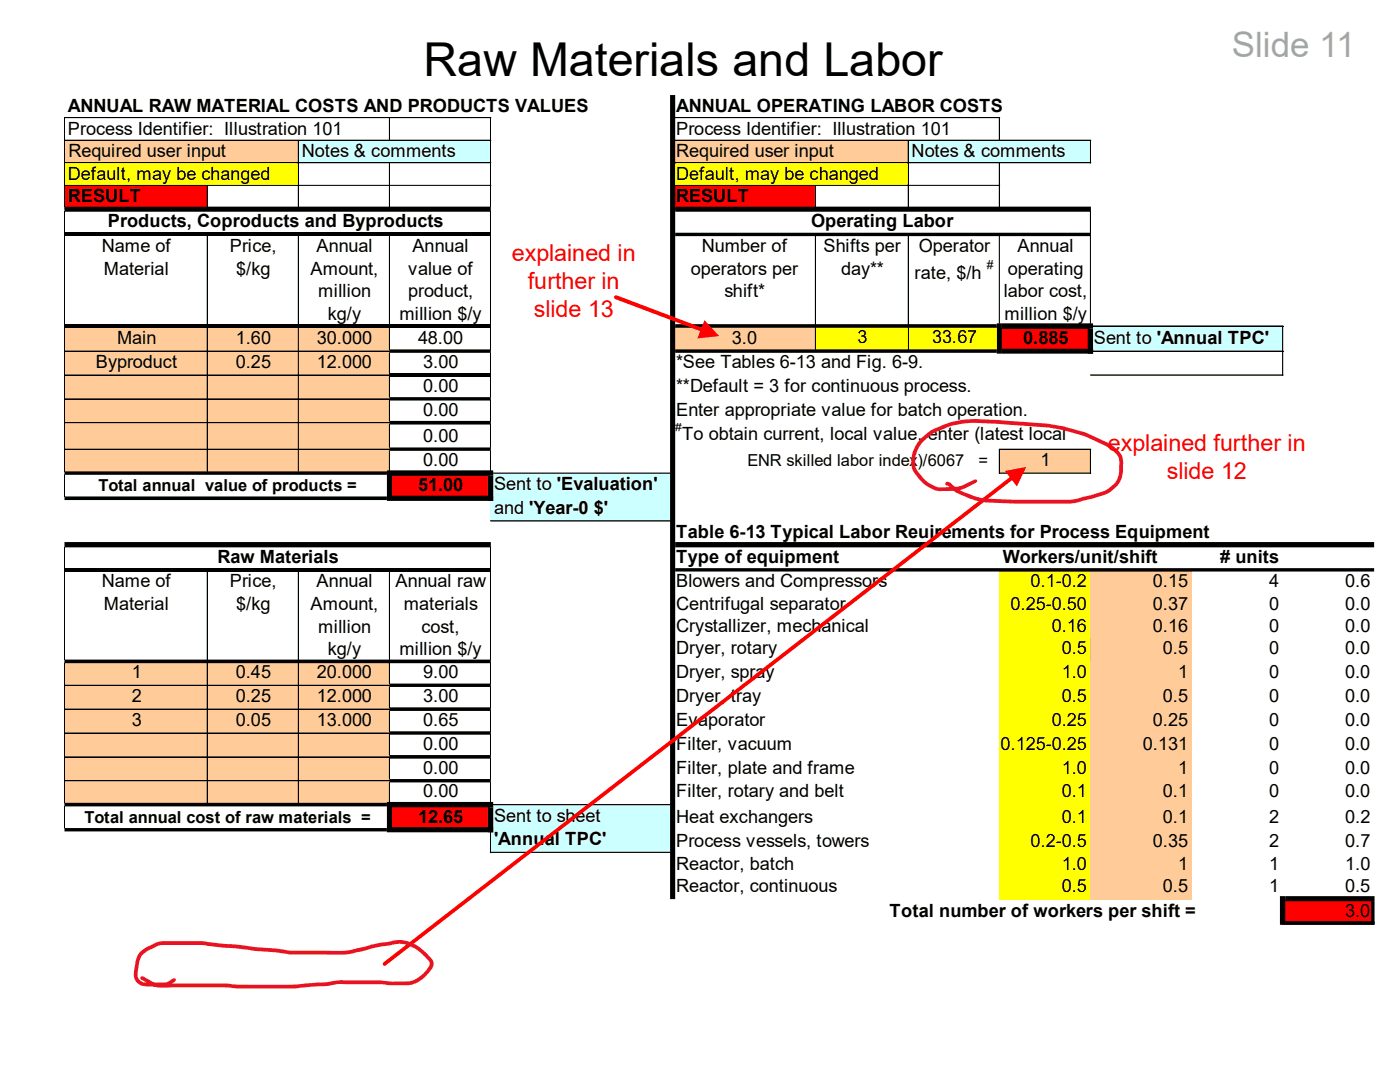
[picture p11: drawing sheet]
<svg xmlns="http://www.w3.org/2000/svg" width="279mm" height="216mm" viewBox="0 0 279 216" stroke-linecap="round" stroke-linejoin="round" font-family="sans-serif">
<defs><g id="words">
<text font-size="9.3" x="84.5" y="15.2">Raw Materials and Labor</text>
<text font-size="7" fill="#a6a6a6" x="245.8" y="11.3">Slide 11</text>
<g font-size="4.7" fill="#f00">
<text x="102.2" y="52">explained in</text>
<text x="105.3" y="57.6">further in</text>
<text x="106.5" y="63.2">slide 13</text>
<text x="221.1" y="89.9">explained further in</text>
<text x="232.8" y="95.5">slide 12</text>
</g>
<g font-size="3.6">
<text x="13.5" y="22.4">ANNUAL RAW MATERIAL COSTS AND PRODUCTS VALUES</text>
<text x="135" y="22.4">ANNUAL OPERATING LABOR COSTS</text>
<text x="13.5" y="26.9">Process Identifier: Illustration 101</text>
<text x="135" y="26.9">Process Identifier: Illustration 101</text>
<text x="13.5" y="35.9">Default, may be changed</text>
<text x="13.7" y="31.4">Required user input</text>
<text x="60.2" y="31.4">Notes &amp; comments</text>
<text x="134.9" y="31.4">Required user input</text>
<text x="135" y="35.9">Default, may be changed</text>
<text x="181.9" y="31.4">Notes &amp; comments</text>
<text x="13.5" y="40.4">RESULT</text>
<text x="135" y="40.4">RESULT</text>
<text x="21.5" y="45.4">Products, Coproducts and Byproducts</text>
<text x="161.9" y="45.4">Operating Labor</text>
<text x="20.3" y="50.3">Name of</text>
<text x="45.8" y="50.3">Price,</text>
<text x="63.2" y="50.3">Annual</text>
<text x="82.3" y="50.3">Annual</text>
<text x="140" y="50.3">Number of</text>
<text x="164.4" y="50.3">Shifts per</text>
<text x="183.3" y="50.3">Operator</text>
<text x="203.1" y="50.3">Annual</text>
<text x="20.7" y="54.8">Material</text>
<text x="47.2" y="54.8">$/kg</text>
<text x="62" y="54.8">Amount,</text>
<text x="63.5" y="59.3">million</text>
<text x="81.4" y="54.8">value of</text>
<text x="81.4" y="59.3">product,</text>
<text x="137.9" y="54.8">operators per</text>
<text x="144.6" y="59.3">shift*</text>
<text x="167.9" y="54.8">day**</text>
<text x="182.5" y="55.6">rate, $/h</text>
<text x="200.3" y="59.3">labor cost,</text>
<text x="201.2" y="54.8">operating</text>
<text x="65.4" y="63.8">kg/y</text>
<text x="79.7" y="63.8">million $/y</text>
<text x="200.5" y="63.8">million $/y</text>
<text x="23.4" y="68.7">Main</text>
<text x="47.1" y="68.7">1.60</text>
<text x="63.2" y="68.7">30.000</text>
<text x="83.5" y="68.7">48.00</text>
<text x="146.1" y="68.7">3.0</text>
<text x="171.1" y="68.5">3</text>
<text x="186" y="68.5">33.67</text>
<text x="204.2" y="68.7">0.885</text>
<text x="218.3" y="68.7">Sent to 'Annual TPC'</text>
<text x="19.1" y="73.4">Byproduct</text>
<text x="47.1" y="73.4">0.25</text>
<text x="63.2" y="73.4">12.000</text>
<text x="84.5" y="73.4">3.00</text>
<text x="135" y="73.4">*See Tables 6-13 and Fig. 6-9.</text>
<text x="84.5" y="78.2">0.00</text>
<text x="84.5" y="82.9">0.00</text>
<text x="135" y="78.2">**Default = 3 for continuous process.</text>
<text x="135" y="82.9">Enter appropriate value for batch operation.</text>
<text x="84.5" y="88.2">0.00</text>
<text x="136.1" y="87.8">To obtain current, local value, enter (latest local</text>
<text x="84.5" y="93">0.00</text>
<text x="207.6" y="93">1</text>
<text x="83.4" y="98">51.00</text>
<text x="98.6" y="97.8">Sent to 'Evaluation'</text>
<text x="98.6" y="102.5">and 'Year-0 $'</text>
<text x="135" y="107.3">Table 6-13 Typical Labor Reuirements for Process Equipment</text>
<text x="43.4" y="112.3">Raw Materials</text>
<text x="135" y="112.3">Type of equipment</text>
<text x="200.1" y="112.3">Workers/unit/shift</text>
<text x="243.5" y="112.3"># units</text>
<text x="20.3" y="117.2">Name of</text>
<text x="45.8" y="117.2">Price,</text>
<text x="63.2" y="117.2">Annual</text>
<text x="78.9" y="117.2">Annual raw</text>
<text x="135" y="117.1">Blowers and Compressors</text>
<text x="205.6" y="117.1">0.1-0.2</text>
<text x="230.1" y="117.1">0.15</text>
<text x="253.3" y="117.1">4</text>
<text x="268.4" y="117.1">0.6</text>
<text x="20.7" y="121.7">Material</text>
<text x="47.2" y="121.7">$/kg</text>
<text x="62" y="121.7">Amount,</text>
<text x="80.6" y="121.7">materials</text>
<text x="135" y="121.6">Centrifugal separator</text>
<text x="201.7" y="121.6">0.25-0.50</text>
<text x="230.1" y="121.6">0.37</text>
<text x="253.3" y="121.6">0</text>
<text x="268.4" y="121.6">0.0</text>
<text x="63.5" y="126.2">million</text>
<text x="65.4" y="130.7">kg/y</text>
<text x="79.7" y="130.7">million $/y</text>
<text x="84.1" y="126.2">cost,</text>
<text x="135" y="126.2">Crystallizer, mechanical</text>
<text x="135" y="130.6">Dryer, rotary</text>
<text x="209.9" y="126.2">0.16</text>
<text x="211.9" y="130.6">0.5</text>
<text x="230.1" y="126.2">0.16</text>
<text x="232.1" y="130.6">0.5</text>
<text x="253.3" y="126.2">0</text>
<text x="253.3" y="130.6">0</text>
<text x="268.4" y="130.6">0.0</text>
<text x="268.4" y="126.2">0.0</text>
<text x="26.3" y="135.3">1</text>
<text x="47.1" y="135.3">0.45</text>
<text x="63.2" y="135.3">20.000</text>
<text x="84.5" y="135.3">9.00</text>
<text x="135" y="135.3">Dryer, spray</text>
<text x="211.9" y="135.3">1.0</text>
<text x="235.1" y="135.3">1</text>
<text x="253.3" y="135.3">0</text>
<text x="268.4" y="135.3">0.0</text>
<text x="26.3" y="140.1">2</text>
<text x="47.1" y="140.1">0.25</text>
<text x="63.2" y="140.1">12.000</text>
<text x="84.5" y="140.1">3.00</text>
<text x="135" y="140.1">Dryer, tray</text>
<text x="211.9" y="140.1">0.5</text>
<text x="232.1" y="140.1">0.5</text>
<text x="253.3" y="140.1">0</text>
<text x="268.4" y="140.1">0.0</text>
<text x="26.3" y="144.9">3</text>
<text x="47.1" y="144.9">0.05</text>
<text x="63.2" y="144.9">13.000</text>
<text x="84.5" y="144.9">0.65</text>
<text x="84.5" y="149.6">0.00</text>
<text x="135" y="144.9">Evaporator</text>
<text x="135" y="149.6">Filter, vacuum</text>
<text x="199.7" y="149.6">0.125-0.25</text>
<text x="209.9" y="144.9">0.25</text>
<text x="228.1" y="149.6">0.131</text>
<text x="230.1" y="144.9">0.25</text>
<text x="253.3" y="144.9">0</text>
<text x="253.3" y="149.6">0</text>
<text x="268.4" y="144.9">0.0</text>
<text x="268.4" y="149.6">0.0</text>
<text x="84.5" y="154.4">0.00</text>
<text x="135" y="154.4">Filter, plate and frame</text>
<text x="211.9" y="154.4">1.0</text>
<text x="235.1" y="154.4">1</text>
<text x="253.3" y="154.4">0</text>
<text x="268.4" y="154.4">0.0</text>
<text x="84.5" y="159.1">0.00</text>
<text x="135" y="159.1">Filter, rotary and belt</text>
<text x="211.9" y="159.1">0.1</text>
<text x="232.1" y="159.1">0.1</text>
<text x="253.3" y="159.1">0</text>
<text x="268.4" y="159.1">0.0</text>
<text x="83.4" y="164.2">12.65</text>
<text x="98.6" y="164.1">Sent to sheet</text>
<text x="135" y="164.2">Heat exchangers</text>
<text x="211.9" y="164.2">0.1</text>
<text x="232.1" y="164.2">0.1</text>
<text x="253.3" y="164.2">2</text>
<text x="268.4" y="164.2">0.2</text>
<text x="98.6" y="168.7">'Annual TPC'</text>
<text x="135" y="169">Process vessels, towers</text>
<text x="135" y="173.5">Reactor, batch</text>
<text x="205.6" y="169">0.2-0.5</text>
<text x="211.9" y="173.5">1.0</text>
<text x="230.1" y="169">0.35</text>
<text x="235.1" y="173.5">1</text>
<text x="253.3" y="169">2</text>
<text x="253.3" y="173.5">1</text>
<text x="268.4" y="169">0.7</text>
<text x="268.4" y="173.5">1.0</text>
<text x="135" y="177.9">Reactor, continuous</text>
<text x="211.9" y="177.9">0.5</text>
<text x="232.1" y="177.9">0.5</text>
<text x="253.3" y="177.9">1</text>
<text x="268.4" y="177.9">0.5</text>
<text x="177.5" y="183">Total number of workers per shift =</text>
<text x="268.4" y="183">3.0</text>
</g>
<g font-size="3.3">
<text x="149.2" y="93">ENR skilled labor index)/6067</text>
<text x="195.3" y="93">=</text>
<text x="19.6" y="98">Total annual value of products =</text>
<text x="16.8" y="164.2">Total annual cost of raw materials =</text>
</g>
<g font-size="2.4">
<text x="196.9" y="53.7">#</text>
<text x="134.7" y="85.9">#</text>
</g>
</g></defs>
<path d="M12.9 28h46.7v4.6h-46.7z" fill="#fc9"/>
<path d="M59.5 28h38.5v4.6h-38.5z" fill="#cff"/>
<path d="M134.2 28h47.2v4.6h-47.2z" fill="#fc9"/>
<path d="M181.3 28h36.4v4.6h-36.4z" fill="#cff"/>
<path d="M12.9 32.5h46.7v4.6h-46.7zM134.2 32.5h47.2v4.6h-47.2z" fill-rule="evenodd" fill="#ff0"/>
<path d="M12.9 37h28.5v4.8h-28.5zM134.2 37h28.6v4.8h-28.6z" fill-rule="evenodd" fill="#f00"/>
<path d="M12.9 65h64.9v5.1h-64.9zM134.2 65h28.6v5.1h-28.6z" fill-rule="evenodd" fill="#fc9"/>
<path d="M162.7 65h36.8v5.1h-36.8z" fill="#ff0"/>
<path d="M199.4 65h18.3v5.1h-18.3z" fill="#f00"/>
<path d="M217.6 65h38.5v5.1h-38.5z" fill="#cff"/>
<path d="M12.9 70.1h64.9v24.4h-64.9zM199.4 89.6h18.3v4.9h-18.3z" fill-rule="evenodd" fill="#fc9"/>
<path d="M77.7 94.4h20.3v5.1h-20.3z" fill="#f00"/>
<path d="M97.9 94.4h36.4v9.6h-36.4z" fill-rule="evenodd" fill="#cff"/>
<path d="M199.4 113.7h18.3v4.6h-18.3z" fill="#ff0"/>
<path d="M217.6 113.7h20.3v4.6h-20.3z" fill="#fc9"/>
<path d="M199.4 118.2h18.3v4.6h-18.3z" fill="#ff0"/>
<path d="M217.6 118.2h20.3v4.6h-20.3z" fill="#fc9"/>
<path d="M199.4 122.7h18.3v4.6h-18.3z" fill="#ff0"/>
<path d="M217.6 122.7h20.3v4.6h-20.3z" fill="#fc9"/>
<path d="M199.4 127.2h18.3v4.9h-18.3z" fill="#ff0"/>
<path d="M217.6 127.2h20.3v4.9h-20.3zM12.9 132h64.9v28.7h-64.9z" fill-rule="evenodd" fill="#fc9"/>
<path d="M199.4 132h18.3v28.7h-18.3z" fill="#ff0"/>
<path d="M217.6 132h20.3v28.7h-20.3z" fill="#fc9"/>
<path d="M77.7 160.5h20.3v5.2h-20.3z" fill="#f00"/>
<path d="M97.9 160.5h36.4v5.2h-36.4z" fill="#cff"/>
<path d="M199.4 160.5h18.3v5.2h-18.3z" fill="#ff0"/>
<path d="M217.6 160.5h20.3v5.2h-20.3z" fill="#fc9"/>
<path d="M97.9 165.6h36.4v4.6h-36.4z" fill="#cff"/>
<path d="M199.4 165.6h18.3v4.6h-18.3z" fill="#ff0"/>
<path d="M217.6 165.6h20.3v4.6h-20.3z" fill="#fc9"/>
<path d="M199.4 170.1h18.3v4.6h-18.3z" fill="#ff0"/>
<path d="M217.6 170.1h20.3v4.6h-20.3z" fill="#fc9"/>
<path d="M199.4 174.6h18.3v4.8h-18.3z" fill="#ff0"/>
<path d="M217.6 174.6h20.3v4.8h-20.3z" fill="#fc9"/>
<path d="M256 179.3h18.2v5.1h-18.2z" fill="#f00"/>
<g fill="none" stroke="#000" stroke-width=".2">
<path d="M12.9 23.5v17.7M13 23.5h85M13 28h85M13 32.5h85M13 37h85M41.4 37.1v4.1M59.5 28.1v13.1M59.6 28.1v13.1M77.7 23.6v4.5M77.7 32.6v8.6M77.8 23.6v4.5M77.8 32.6v8.6"/>
<path d="M97.9 23.6v17.6M134.7 23.5h64.8M134.7 28h83M134.7 32.5h83M134.8 23.5h64.7M134.8 28h82.9M134.8 32.5h82.9M134.8 37h64.7M162.7 37.1l.1 4.1M181.3 28.1v13.1M199.4 23.6v4.5M199.4 32.6v8.6"/>
<path d="M199.5 23.6v4.5M199.5 32.6v8.6M217.6 28.1v4.5M217.7 28.1v4.5M12.9 42.3v4.1M12.9 47.1v17.6M12.9 42.2v4.2M41.4 47.1v17.6M59.5 47.1v17.6M59.6 47.1v17.6M77.7 47.1v17.6M77.8 47.1v17.6"/>
<path d="M97.9 42.3v4.1M97.9 47.1v17.6M97.9 42.2v4.2M162.7 47.1v17.6M181.3 47.1v17.6M199.4 47.1v17.4M217.6 42.3v4.1M217.6 47.1v17.4M217.7 42.2v4.2M12.9 65.4v28.6M12.9 65.4v28.7M13 70.1h64.7"/>
<path d="M13 74.9h64.7M13 79.6h64.7M13 74.8h64.7M41.4 65.4v28.6M41.4 65.4v28.7M59.5 65.4v28.6M77.7 65.4v4.3M77.7 70.4v4.1M77.7 75.2v4M77.7 79.9v4.1M77.8 65.4v4.3M77.8 70.4v4.1"/>
<path d="M77.8 75.2v4M77.8 79.9v4.1M97.9 65.4v4.3M97.9 70.4v4.1M97.9 75.2v4M97.9 79.9v4.1M162.7 65.4v4.3M181.3 65.4v4.3M217.6 74.8h38.5M218.1 70.1h38M218.1 65l38 .1M256 65.1v9.8"/>
<path d="M12.9 94.7v4.4M13 84.4h64.7M13 89.7h64.7M13 89.6h64.7M77.7 84.7v4.6M77.7 90v3.9M77.8 84.7v4.6M97.9 84.7v4.6M97.9 90v3.9M98.4 94.4h35.3M199.4 89.6v4.9M199.5 89.6v4.9"/>
<path d="M199.5 89.7h18.2M199.5 89.6h18.2M199.5 94.4h18.2M217.6 89.7v4.8M217.7 89.7v4.8M12.9 109.2v4.2M12.9 114v17.6M41.4 114v17.6M59.5 114v17.6M59.6 114v17.6M77.7 114v17.6M77.8 114v17.6"/>
<path d="M97.9 109.2v4.2M97.9 114v17.6M97.9 103.9h35.8M12.9 132.3v27.9M13 136.8h64.7M41.4 132.3v27.9M59.5 132.3v27.9M59.6 132.3v27.9M77.7 132.3v4.1M77.7 137.1v4M77.8 132.3v4.1M77.8 137.1v4"/>
<path d="M97.9 132.3v4.1M97.9 137.1v4M13 141.5h64.7M13 146.3h64.7M13 151.1h64.7M13 155.8h64.7M13 151h64.7M77.7 141.8v4.1M77.7 146.6v4.1M77.7 151.4v4M77.7 156.1v3.9M77.8 141.9v4"/>
<path d="M77.8 146.6v4.1M77.8 151.4v4M97.9 141.8v4.1M97.9 146.6v4.1M97.9 151.4v4M97.9 156.1v3.9M97.9 141.9v4M12.9 160.9v4.3M97.9 166.1v4.1M98 170.1h35.7M98.4 160.5h35.3"/>
</g>
<g fill="#000">
<path d="M13 37l85 .1zM12.9 41.2h85.1v1h-85.1z" fill-rule="evenodd"/>
<path d="M134.7 37l64.8 .1zM134.7 41.2h83v1h-83zM134.7 46.4h83v.7h-83z" fill-rule="evenodd"/>
<path d="M199.4 47.1l.1 17.4zM134.7 64.7h64.2v.7h-64.2zM199.9 64.5h18.2v1.1h-18.2z" fill-rule="evenodd"/>
<path d="M217.6 47.1l.1 17.4zM199.9 69.6h18.2v1h-18.2z" fill-rule="evenodd"/>
<path d="M59.5 65.4l.1 28.7zM77.2 93.9h1v6h-1zM97.4 94.9h1v5h-1z" fill-rule="evenodd"/>
<path d="M77.7 69.7h20.3v.7h-20.3zM134.7 69.7h64.2v.7h-64.2z" fill-rule="evenodd"/>
<path d="M162.7 65.4l.1 4.3zM255.4 178.8h1.1v5.7h-1.1zM273.6 179.9h.7v4.6h-.7z" fill-rule="evenodd"/>
<path d="M217.6 74.8h38.5v.1h-38.5zM77.7 79.2h20.3v.7h-20.3zM77.7 84h20.3v.7h-20.3z" fill-rule="evenodd"/>
<path d="M256 65.1l.1 9.8zM133.7 19h1v160.4h-1z" fill-rule="evenodd"/>
<path d="M77.7 89.3h20.3v.7h-20.3zM198.9 64.5h1v6.1h-1zM217.1 65.6h1v5h-1z" fill-rule="evenodd"/>
<path d="M77.7 90l.1 3.9zM12.9 94.1h64.3v.6h-64.3zM78.2 93.9h20.2v1h-20.2z" fill-rule="evenodd"/>
<path d="M97.9 90l.1 3.9zM12.9 108.2h85.1v1h-85.1z" fill-rule="evenodd"/>
<path d="M98.4 94.4l35.3 .1zM12.9 99.1h64.3v.7h-64.3z" fill-rule="evenodd"/>
<path d="M199.5 94.4l18.2 .1zM78.2 98.9h20.2v1h-20.2z" fill-rule="evenodd"/>
<path d="M97.9 103.9l35.8 .1zM134.7 108.2h139.5v1h-139.5zM134.7 113.4h139.5v.6h-139.5zM12.9 131.6h85.1v.7h-85.1zM77.7 136.4h20.3v.7h-20.3zM77.7 141.1h20.3v.8h-20.3zM77.7 145.9h20.3v.7h-20.3zM77.7 150.7h20.3v.7h-20.3zM77.7 155.4h20.3v.7h-20.3z" fill-rule="evenodd"/>
<path d="M77.7 156.1l.1 3.9zM12.9 160.2h64.3v.7h-64.3zM78.2 160h20.2v1.1h-20.2zM12.9 165.2h64.3v.7h-64.3z" fill-rule="evenodd"/>
<path d="M97.9 156.1l.1 3.9zM97.4 161.1h1v5h-1z" fill-rule="evenodd"/>
<path d="M12.9 160.9l.1 4.3zM77.2 160h1v6.1h-1z" fill-rule="evenodd"/>
<path d="M98 170.1h35.7v.1h-35.7zM256.5 178.8h17.8v1.1h-17.8zM256.5 183.9h17.8v.6h-17.8z" fill-rule="evenodd"/>
<path d="M98.4 160.5h35.3v.2h-35.3zM78.2 165.1h20.2v1h-20.2z" fill-rule="evenodd"/>
</g>
<path d="M12.9 46.4h85.1v.7h-85.1zM12.9 64.7h85.1v.7h-85.1zM77.7 74.5h20.3v.7h-20.3zM12.9 113.4h85.1v.6h-85.1z" fill="#000"/>
<g fill="#f00">
<path d="M76.5 192a.38 .38 0 0 0 0 .6 .38 .38 0 0 0 .5 0l125.3-97a.38 .38 0 0 0 .1-.6 .38 .38 0 0 0-.6 0zM200.6 94l2.3 3.1 1.9-3.9z"/>
<path d="M122.7 59l.4-.1 17.5 6.7a.39 .39 0 0 1 0 .5 .39 .39 0 0 1-.5 .1l-17.3-6.5a.41 .41 0 0 1-.1-.7zM140.6 63.9l2.9 3.2-4.3 .4z"/>
</g>
<g fill="#e71224">
<path d="M27.9 190l1.3-1 1.9-.9 1.2-.3h8.1l10.4 1.2 4.4 .3 2.8 .4h10.6l1.4-.1 4-1.1 4.6-.8a4.9 4.9 0 0 1 3.1 .3l1.9 .8 1.7 1.6 1.1 1.3 .1 1-.3 .6-1.6 1.9a5.9 5.9 0 0 1-3.1 1.4h-3.7l-1.6-.2-8.6-.1-2.1 .4-6.4 .5h-12l-1.7-.2-13.6 .1-1.1-.3-2.3-1.3a.4 .4 0 0 1-.3-.6 .4 .4 0 0 1 .6 0l2.1 1.2 1.1 .2h13.6l1.7 .2h7.5h4.3l5.6-.5 3.3-.4h8.1l2.3 .3 3.3-.1 1.1-.3 1.3-.9 .8-.7 .8-1 .2-.9-1.3-1.4-1.7-1.4-1.9-.7-1.2-.2-4.3 .7-4.8 1.2-2 .3h-10.7l-2.8-.5-4.3-.3-3.9-.5-2.7-.1-3.9-.5h-8.2l-2.3 1-1.4 .9-.5 1-.4 2.2v1.2l.5 .8 .4 .3 .7 .1 4-.1 1.3-.7a.39 .39 0 0 1 .6 .1 .39 .39 0 0 1-.2 .6l-.7 .5-.9 .3h-4.3l-1.3-.5-.8-.9-.1-1.1 .5-3.1z"/>
<path d="M184 87.3l1.8-1.4 2.2-1 1.9-.7 2.9-.5 1.8-.1 4.7 .2 9.8 .7 2.9 .5 2.4 .7a23.4 23.4 0 0 1 6.8 2.7l1.3 .9 1.4 1.5 .3 1.4-.1 1.8a4.8 4.8 0 0 1-1.4 3.2l-1 .9-.9 .5-6.2 1.8-1.1 .1h-10.3l-6.6-.3-1.4-.2-1.9-.6-2.6-1.1-1.6-1.4a.4 .4 0 0 1-.4-.5 .4 .4 0 0 1 .5-.3l.6 .3 1.1 1.1 1.1 .5 3.7 1.4 7.6 .3h10.2l4.1-.9 2.7-.8 2-1.4 .6-.9 .3-.7 .2-3.3-.3-.7-.3-.4-1.3-1.1-5.4-2.6-4.2-1.1-2.9-.5-9.7-.7-5.5-.2-3.8 .5-3.8 1.6-1.8 1.4-.9 1.2-.8 1.9v2.2l.6 1.1 .8 .9 .6 .6 1.1 .8 1.4 .6h3.7l1.3-.4 2.4-1.1a.35 .35 0 0 1 .4 .2 .35 .35 0 0 1-.3 .5l-2.2 1.1-1.3 .4-3.7 .1-1.1-.3-2.3-1.3-1.4-1.7-.7-1.3-.1-1.6a6.5 6.5 0 0 1 2.1-4.5z"/>
</g>
<use href="#words"/>
</svg>
